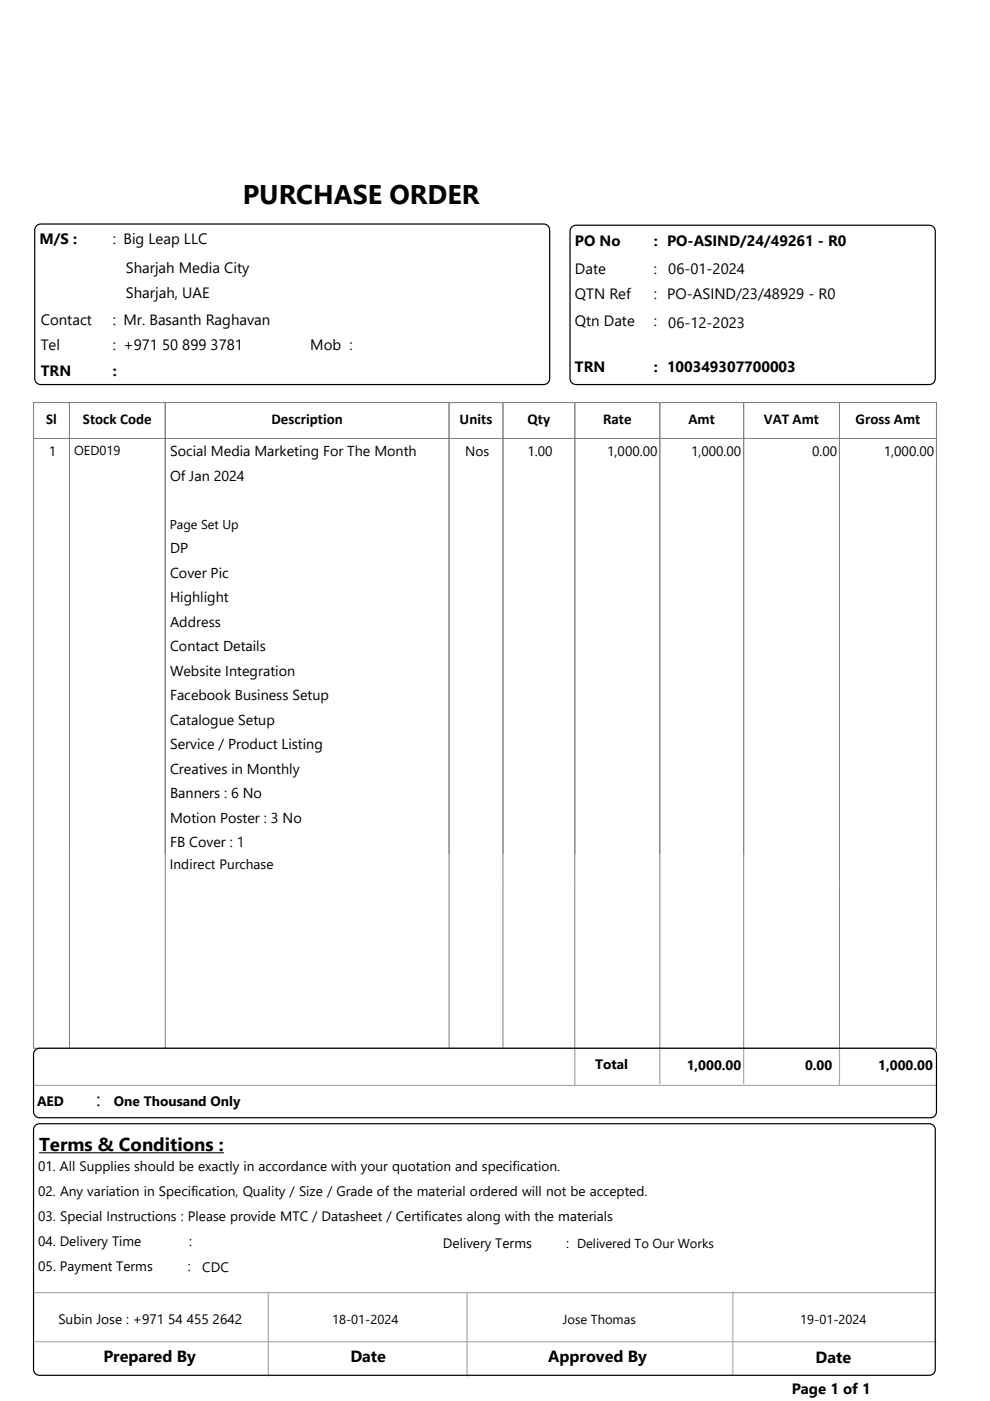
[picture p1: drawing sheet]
<svg xmlns="http://www.w3.org/2000/svg" width="210mm" height="297mm" viewBox="0 0 210 297" stroke-linecap="round" stroke-linejoin="round" font-family="sans-serif">
<defs><g id="words">
<text font-size="5.7" x="51.5" y="43.2">PURCHASE ORDER</text>
<g font-size="4">
<text x="20.5" y="234.6">:</text>
<text x="8.3" y="244.1">Terms &amp; Conditions :</text>
</g>
<g font-size="3.4">
<text x="21.9" y="288.9">Prepared By</text>
<text x="74.3" y="288.7">Date</text>
<text x="116.3" y="288.9">Approved By</text>
<text x="173" y="289">Date</text>
</g>
<g font-size="3.2">
<text x="8.4" y="51.7">M/S :</text>
<text x="23.9" y="51.7">: Big Leap LLC</text>
<text x="121.9" y="52.2">PO No</text>
<text x="138.7" y="52.2">: PO-ASIND/24/49261 - R0</text>
<text x="26.7" y="57.8">Sharjah Media City</text>
<text x="121.9" y="58">Date</text>
<text x="138.7" y="58">:</text>
<text x="141.8" y="58">06-01-2024</text>
<text x="26.7" y="63.1">Sharjah, UAE</text>
<text x="121.9" y="63.4">QTN Ref</text>
<text x="138.7" y="63.4">: PO-ASIND/23/48929 - R0</text>
<text x="8.7" y="69">Contact</text>
<text x="23.9" y="69">: Mr. Basanth Raghavan</text>
<text x="121.9" y="69.2">Qtn Date</text>
<text x="138.7" y="69.2">:</text>
<text x="141.8" y="69.5">06-12-2023</text>
<text x="8.7" y="74.3">Tel</text>
<text x="23.9" y="74.3">: +971 50 899 3781</text>
<text x="65.8" y="74.3">Mob :</text>
<text x="8.7" y="79.6">TRN</text>
<text x="23.9" y="79.6">:</text>
<text x="121.9" y="78.9">TRN</text>
<text x="138.7" y="78.9">: 100349307700003</text>
<text x="9.8" y="89.9">Sl</text>
<text x="17.6" y="89.9">Stock Code</text>
<text x="57.6" y="89.9">Description</text>
<text x="97.5" y="89.9">Units</text>
<text x="111.9" y="89.9">Qty</text>
<text x="127.9" y="89.9">Rate</text>
<text x="146" y="89.9">Amt</text>
<text x="162" y="89.9">VAT Amt</text>
<text x="181.5" y="89.9">Gross Amt</text>
<text x="167.9" y="295.5">Page 1 of 1</text>
</g>
<g font-size="3">
<text x="36.1" y="96.8">Social Media Marketing For The Month</text>
<text x="36.1" y="102">Of Jan 2024</text>
<text x="36.1" y="117.3">DP</text>
<text x="36.1" y="122.5">Cover Pic</text>
<text x="36.1" y="127.7">Highlight</text>
<text x="36.1" y="132.9">Address</text>
<text x="36.1" y="138.1">Contact Details</text>
<text x="36.1" y="143.3">Website Integration</text>
<text x="36.1" y="148.5">Facebook Business Setup</text>
<text x="36.1" y="153.7">Catalogue Setup</text>
<text x="36.1" y="158.9">Service / Product Listing</text>
<text x="36.1" y="164.1">Creatives in Monthly</text>
<text x="36.1" y="169.3">Banners : 6 No</text>
<text x="36.1" y="174.5">Motion Poster : 3 No</text>
<text x="36.1" y="179.7">FB Cover : 1</text>
</g>
<g font-size="2.9">
<text x="10.4" y="96.6">1</text>
<text x="98.7" y="96.6">Nos</text>
<text x="111.9" y="96.6">1.00</text>
<text x="128.8" y="96.6">1,000.00</text>
<text x="146.6" y="96.6">1,000.00</text>
<text x="172.2" y="96.6">0.00</text>
<text x="187.5" y="96.6">1,000.00</text>
<text x="36" y="184.2">Indirect Purchase</text>
<text x="126.2" y="226.7">Total</text>
<text x="145.6" y="226.9">1,000.00</text>
<text x="170.7" y="226.9">0.00</text>
<text x="186.3" y="226.9">1,000.00</text>
<text x="7.9" y="234.4">AED</text>
<text x="24.2" y="234.4">One Thousand Only</text>
<text x="8.1" y="248.2">01. All Supplies should be exactly in accordance with your quotation and specification.</text>
<text x="8.1" y="253.6">02. Any variation in Specification, Quality / Size / Grade of the material ordered will not be accepted.</text>
<text x="8.1" y="258.9">03. Special Instructions : Please provide MTC / Datasheet / Certificates along with the materials</text>
<text x="8.1" y="264.2">04. Delivery Time</text>
<text x="8.1" y="269.6">05. Payment Terms</text>
<text x="39.9" y="269.6">:</text>
<text x="40.1" y="264.2">:</text>
<text x="42.9" y="269.6">CDC</text>
<text x="94" y="264.5">Delivery Terms</text>
<text x="120.1" y="264.5">: Delivered To Our Works</text>
<text x="12.4" y="280.8">Subin Jose : +971 54 455 2642</text>
</g>
<g font-size="2.8">
<text x="15.7" y="96.4">OED019</text>
<text x="70.4" y="280.7">18-01-2024</text>
<text x="119.4" y="280.7">Jose Thomas</text>
<text x="169.8" y="280.7">19-01-2024</text>
</g>
<text font-size="2.7" x="36" y="112.2">Page Set Up</text>
</g></defs>
<path d="M7.6 48l.6-.4 .4-.1h106.7a1.26 1.26 0 0 1 1.3 1.3v31.5a1.25 1.25 0 0 1-1.3 1.2h-106.7a1.26 1.26 0 0 1-1.2-1.2v-31.5zM121.1 48.3l.7-.5h.4h74.9a1.26 1.26 0 0 1 1.3 1.2v31.3a1.25 1.25 0 0 1-1.3 1.2h-74.9a1.26 1.26 0 0 1-1.3-1.2v-31.3z" fill="none" stroke="#000" stroke-width=".25"/>
<path d="M7.1 85.3h191.5v7.7h-191.5z" fill="#fff"/>
<g fill="none" stroke="#808080" stroke-width=".21">
<path d="M7.1 85.3h191.5v136.9h-191.5zM7.1 85.3h7.6v7.7h-7.6zM7.1 93v129.2M14.7 85.3h20.4v7.7h-20.4zM14.7 93v129.2M35.1 85.3h60.1v7.7h-60.1zM35.1 93v129.2M95.2 85.3h11.5v7.7h-11.5zM95.2 93v129.2M106.7 85.3h15.2v7.7h-15.2zM106.7 93v129.2M121.9 85.3h18.1v7.7h-18.1z"/>
<path d="M121.9 93v129.2M140 85.3h17.7v7.7h-17.7zM140 93v129.2M157.7 85.3h20.4v7.7h-20.4zM157.7 93v129.2M178.1 85.3h20.5v7.7h-20.5zM178.1 93v129.2M198.6 93v94.5"/>
</g>
<path d="M8.3 244.4h39.2" fill="none" stroke="#000" stroke-width=".23"/>
<path d="M7.1 230.1h191.5M121.9 222.2v7.9M140 222.2v7.7M157.7 222.2v7.7M178.1 222.2v7.9M7.1 274.1h191.3M56.9 273.8v18M99.1 274.1v17.7M155.4 273.8v17.8M7.4 284.5h191.2" fill="none" stroke="#a9a9a9" stroke-width=".25"/>
<path d="M7.4 222.8l.6-.5h.4h189a1.26 1.26 0 0 1 1.2 1.2v12.2a1.25 1.25 0 0 1-1.2 1.3h-189a1.26 1.26 0 0 1-1.3-1.3v-12.2zM7.4 238.8l.6-.5h.4h188.7a1.26 1.26 0 0 1 1.3 1.2v50.8a1.25 1.25 0 0 1-1.3 1.3h-188.7a1.26 1.26 0 0 1-1.3-1.3v-50.8z" fill="none" stroke="#000" stroke-width=".25"/>
<use href="#words"/>
</svg>
